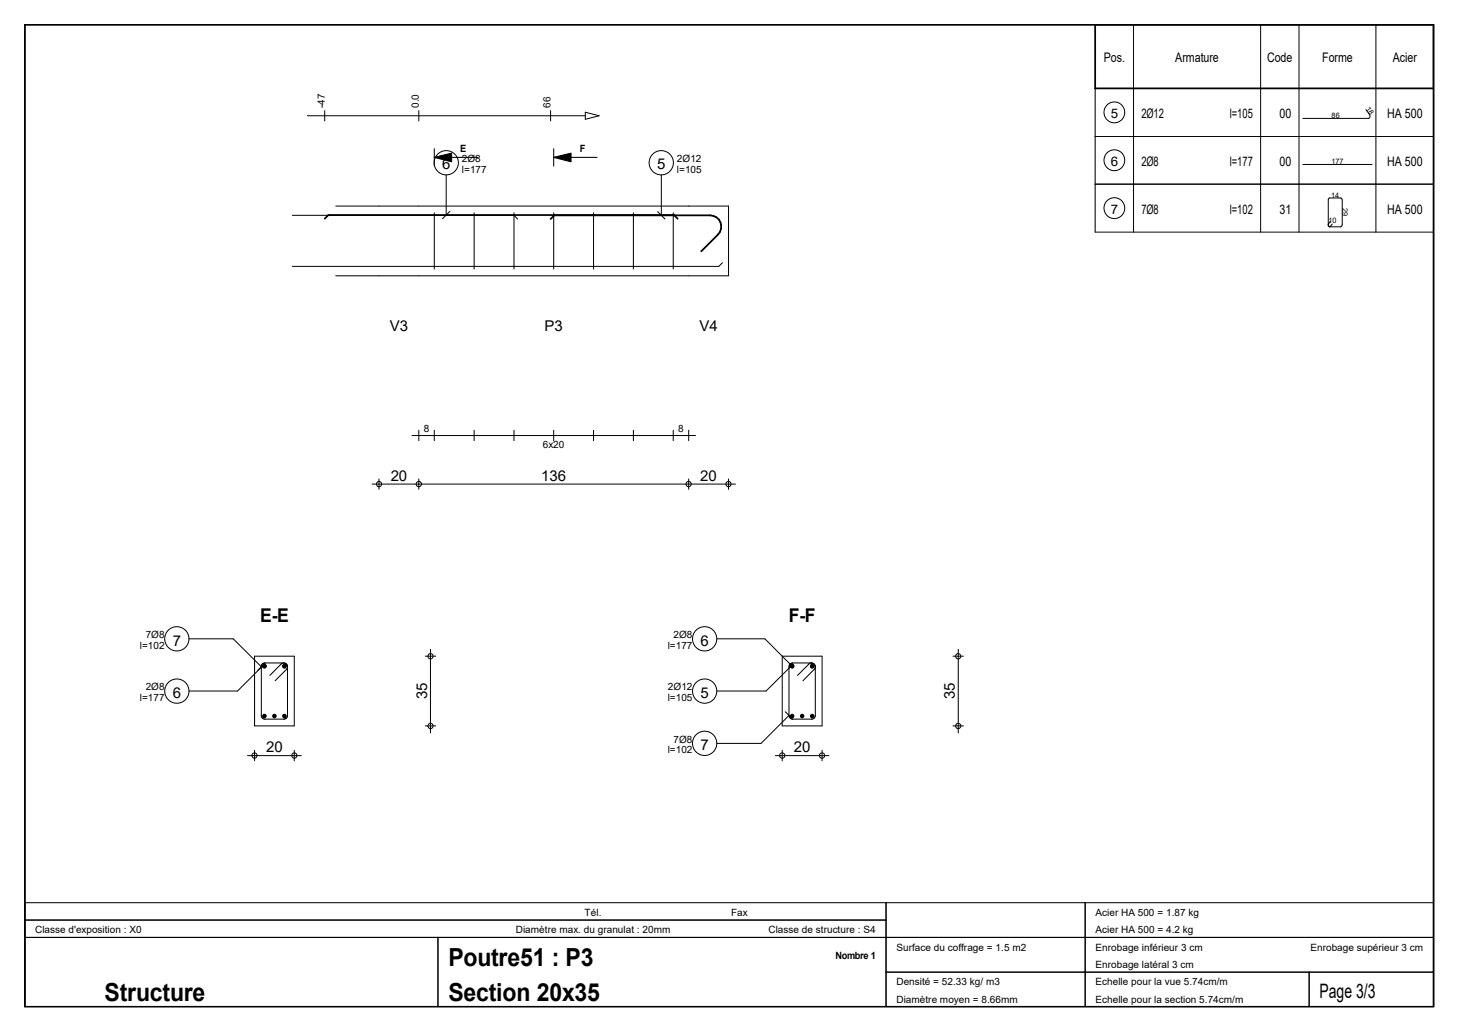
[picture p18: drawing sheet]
<svg xmlns="http://www.w3.org/2000/svg" width="420mm" height="297mm" viewBox="0 0 420 297" stroke-linecap="round" stroke-linejoin="round" font-family="sans-serif">
<defs><g id="words">
<g font-size="7.2">
<text x="129.1" y="278">Poutre51 : P3</text>
<text x="30.1" y="288">Structure</text>
<text x="129.1" y="288">Section 20x35</text>
</g>
<text font-size="5.7" x="379.9" y="287.4">Page 3/3</text>
<g font-size="5.5">
<text x="74.9" y="179.2">E-E</text>
<text x="227.1" y="179.2">F-F</text>
</g>
<g font-size="4.3">
<text x="127.3" y="48.8">6</text>
<text x="189.2" y="48.8">5</text>
<text x="112.2" y="95.3">V3</text>
<text x="156.8" y="95.3">P3</text>
<text x="201.3" y="95.3">V4</text>
<text x="112.5" y="138.3">20</text>
<text x="155.8" y="138.3">136</text>
<text x="201.6" y="138.3">20</text>
<text x="49.7" y="185.8">7</text>
<text x="201.6" y="185.8">6</text>
<text x="49.7" y="200.8">6</text>
<text x="122.9" y="201.3" transform="rotate(-90 122.9 201.3)">35</text>
<text x="201.6" y="200.8">5</text>
<text x="274.8" y="201.3" transform="rotate(-90 274.8 201.3)">35</text>
<text x="201.6" y="215.9">7</text>
<text x="76.6" y="216.4">20</text>
<text x="228.5" y="216.4">20</text>
</g>
<g font-size="3.8">
<text x="317.8" y="17.9">Pos.</text>
<text x="338.3" y="17.9">Armature</text>
<text x="364.7" y="17.9">Code</text>
<text x="380.6" y="17.9">Forme</text>
<text x="400.9" y="17.9">Acier</text>
<text x="319.7" y="34">5</text>
<text x="328.5" y="34">2Ø12</text>
<text x="354" y="34">l=105</text>
<text x="368.3" y="34">00</text>
<text x="399.3" y="34">HA 500</text>
<text x="319.7" y="47.8">6</text>
<text x="328.5" y="47.8">2Ø8</text>
<text x="354" y="47.8">l=177</text>
<text x="368.3" y="47.8">00</text>
<text x="399.3" y="47.8">HA 500</text>
<text x="319.7" y="61.6">7</text>
<text x="328.5" y="61.6">7Ø8</text>
<text x="354" y="61.6">l=102</text>
<text x="368.3" y="61.6">31</text>
<text x="399.3" y="61.6">HA 500</text>
</g>
<g font-size="2.9">
<text x="93.5" y="31.1" transform="rotate(-90 93.5 31.1)">-47</text>
<text x="120.6" y="31.1" transform="rotate(-90 120.6 31.1)">0.0</text>
<text x="158.5" y="31.1" transform="rotate(-90 158.5 31.1)">66</text>
<text x="132.5" y="43.7">E</text>
<text x="133" y="46.6">2Ø8</text>
<text x="166.9" y="43.7">F</text>
<text x="194.9" y="46.6">2Ø12</text>
<text x="133" y="49.7">l=177</text>
<text x="194.9" y="49.7">l=105</text>
<text x="122" y="124.3">8</text>
<text x="195.2" y="124.3">8</text>
<text x="156.3" y="128.9">6x20</text>
<text x="42" y="183.7">7Ø8</text>
<text x="193.9" y="183.7">2Ø8</text>
<text x="40.3" y="186.6">l=102</text>
<text x="192.2" y="186.6">l=177</text>
<text x="40.3" y="201.7">l=177</text>
<text x="42" y="198.7">2Ø8</text>
<text x="192.2" y="201.7">l=105</text>
<text x="192.3" y="198.7">2Ø12</text>
<text x="193.9" y="213.7">7Ø8</text>
<text x="192.2" y="216.7">l=102</text>
<text x="168.3" y="263.6">Tél.</text>
<text x="210.4" y="263.6">Fax</text>
<text x="315.4" y="263.6">Acier HA 500 = 1.87 kg</text>
<text x="10.1" y="268.6">Classe d'exposition : X0</text>
<text x="148.5" y="268.6">Diamètre max. du granulat : 20mm</text>
<text x="221.2" y="268.6">Classe de structure : S4</text>
<text x="315.4" y="268.6">Acier HA 500 = 4.2 kg</text>
<text x="258.1" y="273.6">Surface du coffrage = 1.5 m2</text>
<text x="315.4" y="273.6">Enrobage inférieur 3 cm</text>
<text x="377.2" y="273.6">Enrobage supérieur 3 cm</text>
<text x="240.5" y="276.1">Nombre 1</text>
<text x="315.4" y="278.6">Enrobage latéral 3 cm</text>
<text x="258.1" y="283.6">Densité = 52.33 kg/ m3</text>
<text x="315.4" y="283.6">Echelle pour la vue 5.74cm/m</text>
<text x="258.1" y="288.6">Diamètre moyen = 8.66mm</text>
<text x="315.4" y="288.6">Echelle pour la section 5.74cm/m</text>
</g>
<g font-size="2.2">
<text x="383.3" y="34">86</text>
<text x="393.1" y="31.3" transform="rotate(54 393.1 31.3)">18</text>
<text x="383.2" y="47.2">177</text>
<text x="383.2" y="56.9">14</text>
<text x="386.5" y="59.9" transform="rotate(90 386.5 59.9)">29</text>
<text x="382.4" y="64">10</text>
</g>
</g></defs>
<g fill="none" stroke="#000" stroke-width=".29">
<path d="M7 7h405.8v282.8h-405.8zM326.3 7.1v59.7M362.9 7.1v59.7M373.9 7.1v59.7M396.1 7.1v59.7M88.5 33.3h80M93.5 31.8v3M120.6 31.8v3M158.5 31.8v3M168.5 32.3l4 1-4 1zM315.3 39.2h97.4M315.3 25.4h97.4"/>
<path d="M375 34.1h19M393.2 31.5l1.1 1.6M394.3 33.1v.6l-.3 .3M96.6 59.3h113.1v20.1h-113.1M128.4 50.3v11.6M190.4 50.3v11.7M315.3 53h97.4M375 47.3h20M386.3 57.5l-.3-.5h-3.3l-.3 .2v7.5l.1 .5 .5-.1M386.4 57.5v7.2M84.2 62h63.8l1 1M208 75.6l-1.1 1.1h-122.7"/>
<path d="M315.3 66.8h97.4M382.9 63.7l-.5 .8 .1 .7 3.5 .1M383.5 64.5l-.5 .6M386.3 64.7l-.3 .5M107.1 139.3h104.6M109.1 137.8v3M118.6 125.3h81.6M120.6 123.8v3M120.6 137.8v3M125 123.8v3M136.5 123.8v3M148 123.8v3"/>
<path d="M159.4 123.8v3M170.9 123.8v3M182.3 123.8v3M193.8 123.8v3M198.2 123.8v3M198.2 137.8v3M209.7 137.8v3M54.4 183.9h12.7l8.1 8M73.3 188.8h11.4v20.1h-11.4zM75.8 191.4l-7.4 7.5h-14M122.4 188.8h3M123.9 186.9v24"/>
<path d="M206.3 183.9h13.9l7.6 7.5M225.2 188.8h11.4v20.1h-11.4zM227.9 191.6l-7.4 7.3h-14.2M274.3 188.8h3M275.8 186.9v24M71.2 217.5h15.5M73.3 215.9v3M84.7 215.9v3M122.4 208.9h3M223.2 217.5h15.4M225.2 215.9v3M227.1 205.9l-8 8.1h-12.8"/>
<path d="M236.6 215.9v3M274.3 208.9h3"/>
<circle cx="320.8" cy="32.3" r="2.99"/>
<circle cx="128.5" cy="46.8" r="3.5"/>
<circle cx="190.4" cy="46.8" r="3.5"/>
<circle cx="320.8" cy="46.1" r="2.99"/>
<circle cx="320.8" cy="59.9" r="2.99"/>
<circle cx="109.1" cy="139.3" r=".75"/>
<circle cx="120.6" cy="139.3" r=".76"/>
<circle cx="198.2" cy="139.3" r=".75"/>
<circle cx="209.7" cy="139.3" r=".75"/>
<circle cx="50.9" cy="198.9" r="3.5"/>
<circle cx="50.9" cy="183.9" r="3.5"/>
<circle cx="123.9" cy="188.9" r=".75"/>
<circle cx="202.8" cy="198.9" r="3.5"/>
<circle cx="202.8" cy="183.9" r="3.5"/>
<circle cx="275.8" cy="188.9" r=".75"/>
<circle cx="73.2" cy="217.4" r=".75"/>
<circle cx="84.7" cy="217.4" r=".75"/>
<circle cx="123.9" cy="208.9" r=".75"/>
<circle cx="202.8" cy="213.9" r="3.5"/>
<circle cx="225.2" cy="217.4" r=".76"/>
<circle cx="236.6" cy="217.4" r=".76"/>
<circle cx="275.8" cy="208.9" r=".75"/>
</g>
<path d="M125 45.3l5-1.2v2.5zM159.4 45.3l5-1.2v2.5z" fill="#000" stroke="#000" stroke-width=".3"/>
<g fill="none" stroke="#000" stroke-width=".3">
<path d="M315.3 25.4v41.4M412.7 25.4v41.4M125 42.8v5M125 45.3h12.5M159.4 45.3h12.5M159.4 42.8v5M125 61.3v16.1M129.5 60.8l-2.1 2.1M136.5 61.3v16.1M148 61.3v16.1M159.4 61.3v16.1M170.9 61.3v16.1"/>
<path d="M182.3 61.3v16.1M189.3 60.9l2.1 2.1M193.8 61.3v16.1M75.5 191.1l.8-.3h5.4l.6 .2 .4 .5 .1 14.6-.3 .6-.6 .3h-5.8l-.6-.3-.3-.6v-14.4zM76.3 190.8l-2.1 2.2M82.8 191.9a1.08 1.08 0 0 0-.7-1 1.08 1.08 0 0 0-1.2 .2l-3.2 3.3M82.8 192.1l-.3 .6-3.3 3.2M229.6 194.4l3.2-3.3a1.08 1.08 0 0 1 1.2-.2 1.08 1.08 0 0 1 .7 1l-.1 14.4-.8 .7h-5.8l-.4-.2-.5-.9 .1-14.4 .4-.5 .6-.2h5.4a1.08 1.08 0 0 1 1 .7 1.08 1.08 0 0 1-.2 1.2l-3.3 3.2M226.1 204.9l2.1 2.1M7.1 259.8h405.6v30h-405.6zM255.1 259.8v30M312.4 259.8v30"/>
<path d="M7.1 264.8h248M7.1 269.8h405.6M126.1 269.8v20M255.1 279.8h157.6M376.9 279.8v10"/>
</g>
<path d="M7.1 7.1h405.6v282.7h-405.6zM315.3 7.1v18.3h97.4M93.5 62.9l1-1h99.5l1.1 1M158.5 63l1.1-1h44.8a3.2 3.2 0 0 1 3 2 3.2 3.2 0 0 1-.7 3.5l-4.9 4.8" fill="none" stroke="#000" stroke-width=".51"/>
<g fill="#000" stroke="#000" stroke-width=".29">
<circle cx="75.8" cy="191.5" r=".5"/>
<circle cx="76.1" cy="191.7" r=".51"/>
<circle cx="81.9" cy="191.7" r=".51"/>
<circle cx="227.8" cy="191.5" r=".51"/>
<circle cx="227.8" cy="191.6" r=".5"/>
<circle cx="228" cy="191.7" r=".5"/>
<circle cx="233.8" cy="191.7" r=".5"/>
<circle cx="76.1" cy="206.1" r=".51"/>
<circle cx="79" cy="206.1" r=".51"/>
<circle cx="81.9" cy="206.1" r=".51"/>
<circle cx="228" cy="206.1" r=".5"/>
<circle cx="230.9" cy="206.1" r=".5"/>
<circle cx="233.8" cy="206.1" r=".5"/>
</g>
<use href="#words"/>
</svg>
